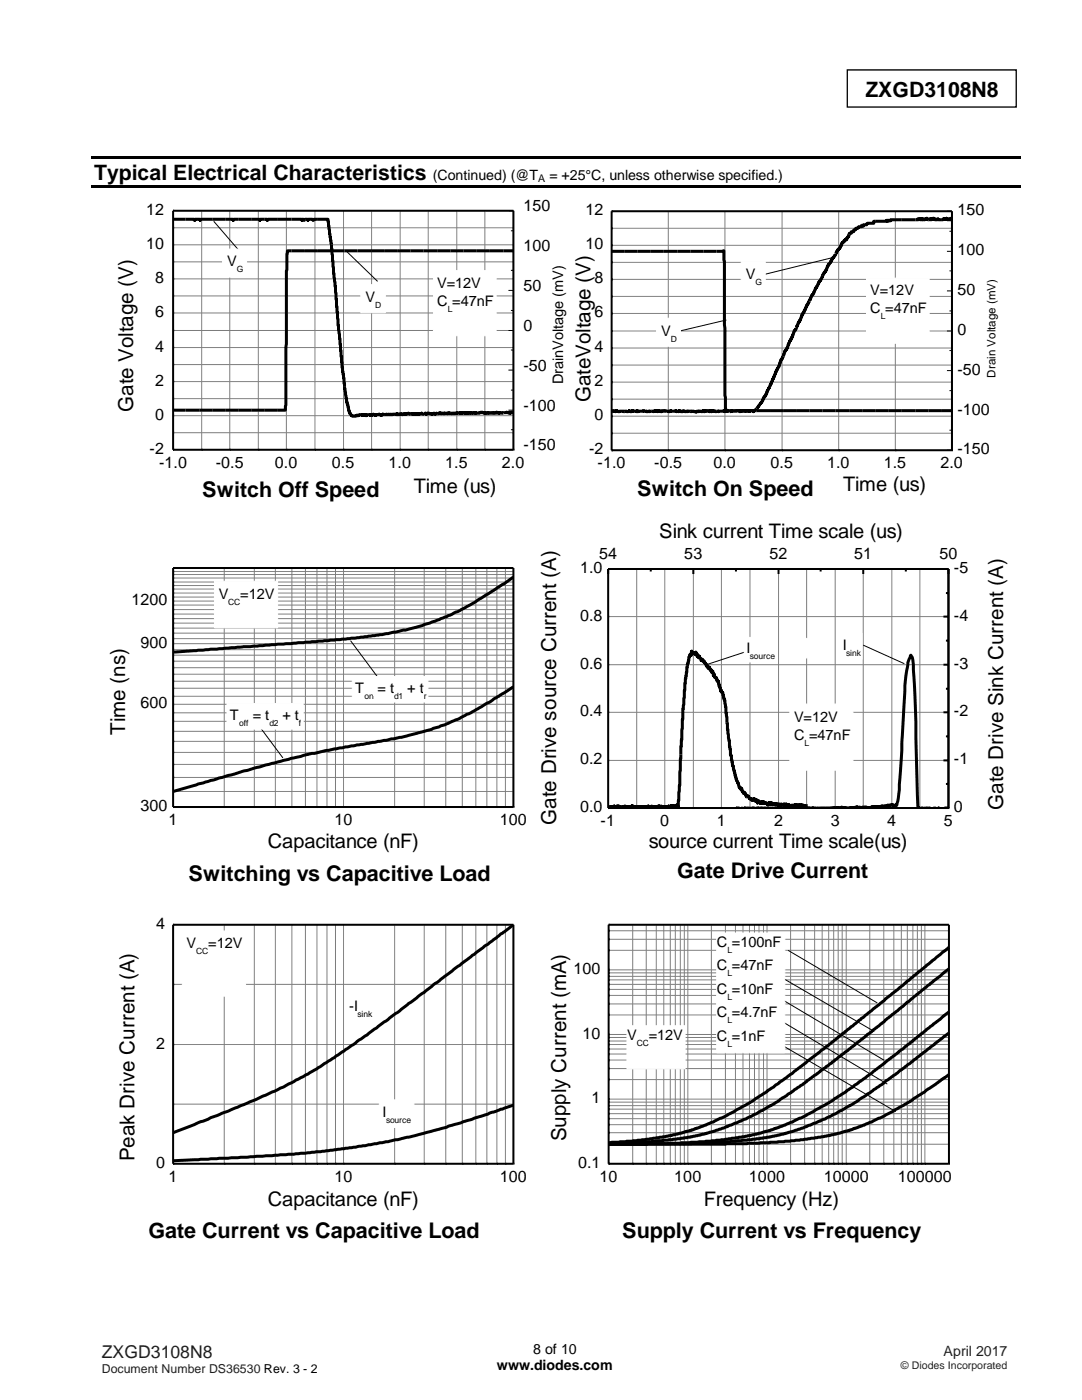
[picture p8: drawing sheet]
<svg xmlns="http://www.w3.org/2000/svg" width="216mm" height="279mm" viewBox="0 0 216 279" stroke-linecap="round" stroke-linejoin="round" font-family="sans-serif">
<defs><g id="words">
<g font-size="4.3">
<text x="40.3" y="99.2">Switch Off Speed</text>
<text x="127.1" y="99">Switch On Speed</text>
<text x="37.6" y="175.9">Switching vs Capacitive Load</text>
<text x="135.1" y="175.2">Gate Drive Current</text>
<text x="29.6" y="247.1">Gate Current vs Capacitive Load</text>
<text x="124.1" y="247.1">Supply Current vs Frequency</text>
</g>
<g font-size="4.2">
<text x="172.7" y="19.3">ZXGD3108N8</text>
<text x="18.8" y="35.9">Typical Electrical Characteristics</text>
</g>
<g font-size="4.1">
<text x="26.5" y="82.2" transform="rotate(-90 26.5 82.2)">Gate Voltage (V)</text>
<text x="117.8" y="80.3" transform="rotate(-90 117.8 80.3)">GateVoltage (V)</text>
<text x="24.9" y="146.7" transform="rotate(-90 24.9 146.7)">Time (ns)</text>
<text x="200.2" y="161.7" transform="rotate(-90 200.2 161.7)">Gate Drive Sink Current (A)</text>
<text x="110.9" y="164.6" transform="rotate(-90 110.9 164.6)">Gate Drive source Current (A)</text>
<text x="112.9" y="227.8" transform="rotate(-90 112.9 227.8)">Supply Current (mA)</text>
<text x="26.8" y="231.8" transform="rotate(-90 26.8 231.8)">Peak Drive Current (A)</text>
</g>
<g font-size="4">
<text x="82.5" y="98.4">Time (us)</text>
<text x="168.3" y="98.1">Time (us)</text>
<text x="131.5" y="107.4">Sink current Time scale (us)</text>
<text x="53.4" y="169.3">Capacitance (nF)</text>
<text x="129.4" y="169.2">source current Time scale(us)</text>
<text x="53.4" y="240.7">Capacitance (nF)</text>
<text x="140.5" y="240.7">Frequency (Hz)</text>
</g>
<text font-size="3.5" fill="#231f20" x="20.3" y="270.9">ZXGD3108N8</text>
<g font-size="3.2">
<text x="29.1" y="42.9">12</text>
<text x="104.4" y="42.2">150</text>
<text x="116.8" y="43">12</text>
<text x="191.1" y="43">150</text>
<text x="29.1" y="49.7">10</text>
<text x="104.4" y="50.2">100</text>
<text x="116.8" y="49.8">10</text>
<text x="191.1" y="51">100</text>
<text x="30.9" y="56.5">8</text>
<text x="104.4" y="58.1">50</text>
<text x="118.6" y="56.6">8</text>
<text x="191.1" y="58.9">50</text>
<text x="30.9" y="63.3">6</text>
<text x="118.6" y="63.4">6</text>
<text x="30.9" y="70.2">4</text>
<text x="104.4" y="66.1">0</text>
<text x="118.6" y="70.3">4</text>
<text x="191.1" y="66.9">0</text>
<text x="30.9" y="77">2</text>
<text x="104.4" y="74">-50</text>
<text x="118.6" y="77.1">2</text>
<text x="191.1" y="74.8">-50</text>
<text x="30.9" y="83.8">0</text>
<text x="104.4" y="82">-100</text>
<text x="118.6" y="83.9">0</text>
<text x="191.1" y="82.8">-100</text>
<text x="104.4" y="89.9">-150</text>
<text x="29.8" y="90.6">-2</text>
<text x="31.7" y="93.4">-1.0</text>
<text x="43" y="93.4">-0.5</text>
<text x="54.8" y="93.4">0.0</text>
<text x="66.2" y="93.4">0.5</text>
<text x="77.5" y="93.4">1.0</text>
<text x="88.8" y="93.4">1.5</text>
<text x="100.1" y="93.4">2.0</text>
<text x="117.5" y="90.7">-2</text>
<text x="119.2" y="93.5">-1.0</text>
<text x="130.6" y="93.5">-0.5</text>
<text x="142.4" y="93.5">0.0</text>
<text x="153.8" y="93.5">0.5</text>
<text x="165.1" y="93.5">1.0</text>
<text x="176.4" y="93.5">1.5</text>
<text x="187.7" y="93.5">2.0</text>
<text x="191.1" y="90.7">-150</text>
<text x="119.5" y="111.6">54</text>
<text x="136.5" y="111.6">53</text>
<text x="153.6" y="111.6">52</text>
<text x="170.5" y="111.6">51</text>
<text x="187.5" y="111.6">50</text>
<text x="115.7" y="114.4">1.0</text>
<text x="190.4" y="114.4">-5</text>
<text x="26.2" y="120.8">1200</text>
<text x="115.7" y="123.9">0.8</text>
<text x="190.4" y="123.9">-4</text>
<text x="28" y="129.3">900</text>
<text x="115.7" y="133.5">0.6</text>
<text x="190.4" y="133.5">-3</text>
<text x="28" y="141.4">600</text>
<text x="115.7" y="143">0.4</text>
<text x="190.4" y="143">-2</text>
<text x="115.7" y="152.6">0.2</text>
<text x="190.4" y="152.6">-1</text>
<text x="28" y="161.9">300</text>
<text x="33.6" y="164.7">1</text>
<text x="66.7" y="164.7">10</text>
<text x="99.7" y="164.7">100</text>
<text x="115.7" y="162.1">0.0</text>
<text x="119.8" y="164.9">-1</text>
<text x="131.7" y="164.9">0</text>
<text x="143.1" y="164.9">1</text>
<text x="154.5" y="164.9">2</text>
<text x="165.8" y="164.9">3</text>
<text x="177.1" y="164.9">4</text>
<text x="188.4" y="164.9">5</text>
<text x="190.4" y="162.1">0</text>
<text x="31.1" y="185.4">4</text>
<text x="114.4" y="194.4">100</text>
<text x="31.1" y="209.3">2</text>
<text x="116.2" y="207.3">10</text>
<text x="118" y="220.2">1</text>
<text x="31.1" y="233.1">0</text>
<text x="115.3" y="233.1">0.1</text>
<text x="33.6" y="235.9">1</text>
<text x="66.7" y="235.9">10</text>
<text x="99.7" y="235.9">100</text>
<text x="119.6" y="235.9">10</text>
<text x="134.6" y="235.9">100</text>
<text x="149.4" y="235.9">1000</text>
<text x="164.4" y="235.9">10000</text>
<text x="179.2" y="235.9">100000</text>
</g>
<g font-size="2.9">
<text x="45.3" y="53.2">V</text>
<text x="87.2" y="57.5">V=12V</text>
<text x="148.9" y="55.7">V</text>
<text x="173.7" y="59">V=12V</text>
<text x="72.9" y="60.3">V</text>
<text x="87.2" y="61.1">C</text>
<text x="90.2" y="61.1">=47nF</text>
<text x="173.7" y="62.6">C</text>
<text x="176.7" y="62.6">=47nF</text>
<text x="131.9" y="67">V</text>
<text x="112.3" y="76.7" transform="rotate(-90 112.3 76.7)">DrainVoltage (mV)</text>
<text x="43.6" y="119.5">V</text>
<text x="47.9" y="119.5">=12V</text>
<text x="148.9" y="130.4">I</text>
<text x="168.2" y="129.7">I</text>
<text x="45.8" y="143.7">T</text>
<text x="50.4" y="143.7">= t</text>
<text x="56.4" y="143.7">+ t</text>
<text x="70.8" y="138.3">T</text>
<text x="75.4" y="138.3">= t</text>
<text x="81.3" y="138.3">+ t</text>
<text x="158.5" y="144.2">V=12V</text>
<text x="158.5" y="147.8">C</text>
<text x="161.5" y="147.8">=47nF</text>
<text x="37.2" y="189.3">V</text>
<text x="41.5" y="189.3">=12V</text>
<text x="143.1" y="189">C</text>
<text x="146" y="189">=100nF</text>
<text x="143.1" y="193.7">C</text>
<text x="146" y="193.7">=47nF</text>
<text x="69.6" y="201.9">-I</text>
<text x="143.1" y="198.4">C</text>
<text x="143.1" y="203.1">C</text>
<text x="146" y="198.4">=10nF</text>
<text x="146" y="203.1">=4.7nF</text>
<text x="125.2" y="207.5">V</text>
<text x="129.4" y="207.5">=12V</text>
<text x="143.1" y="207.8">C</text>
<text x="146" y="207.8">=1nF</text>
<text x="76.3" y="222.9">I</text>
</g>
<g font-size="2.8">
<text x="86.4" y="35.9">(Continued) (@T</text>
<text x="109.6" y="35.9">= +25°C, unless otherwise specified.)</text>
<text x="99.2" y="273.5">www.diodes.com</text>
<text x="106.4" y="270.2">8 of 10</text>
</g>
<text font-size="2.8" fill="#231f20" x="188.3" y="270.6">April 2017</text>
<text font-size="2.5" fill="#231f20" x="20.3" y="274">Document Number DS36530 Rev. 3 - 2</text>
<text font-size="2.3" x="198.7" y="75.4" transform="rotate(-90 198.7 75.4)">Drain Voltage (mV)</text>
<text font-size="2.1" x="107.4" y="36.3">A</text>
<text font-size="2.1" fill="#231f20" x="179.8" y="273.2">© Diodes Incorporated</text>
<g font-size="1.7">
<text x="47.2" y="54.4">G</text>
<text x="150.7" y="56.9">G</text>
<text x="74.8" y="61.5">D</text>
<text x="89.3" y="62.3">L</text>
<text x="175.8" y="63.8">L</text>
<text x="133.9" y="68.2">D</text>
<text x="45.5" y="120.7">CC</text>
<text x="149.7" y="131.6">source</text>
<text x="168.9" y="130.9">sink</text>
<text x="72.7" y="139.5">on</text>
<text x="78.6" y="139.5">d1</text>
<text x="84.5" y="139.5">r</text>
<text x="47.7" y="144.9">off</text>
<text x="53.7" y="144.9">d2</text>
<text x="59.6" y="144.9">f</text>
<text x="160.6" y="149">L</text>
<text x="39.1" y="190.5">CC</text>
<text x="145.1" y="190.2">L</text>
<text x="145.1" y="194.9">L</text>
<text x="71.3" y="203.1">sink</text>
<text x="145.1" y="199.6">L</text>
<text x="127" y="208.7">CC</text>
<text x="145.1" y="204.3">L</text>
<text x="145.1" y="209">L</text>
<text x="77" y="224.1">source</text>
</g>
</g></defs>
<path d="M169.1 14h33.7v7.4h-33.7z" fill="none" stroke="#000" stroke-width=".26"/>
<g fill="#000">
<path d="M18.3 31.1h185.4v.5h-185.4z" fill-rule="evenodd"/>
<path d="M18.3 36.9h185.4v.5h-185.4z" fill-rule="evenodd"/>
</g>
<g fill="none" stroke="#808080" stroke-width=".2">
<path d="M34.5 59.1h67.9M34.5 52.3h67.9M34.5 45.5h67.9M34.5 55.7h67.9M34.5 48.9h67.9M40.2 42.1v47.7M45.8 42.1v47.7M51.5 42.1v47.7M57.1 42.1v47.7M62.8 42.1v47.7M68.5 42.1v47.7M74.1 42.1v47.7"/>
<path d="M79.8 42.1v47.7M85.4 42.1v47.7M91.1 42.1v47.7M96.7 42.1v47.7M122 59.2h68M122 52.4h68M122 45.6h68M122 55.8h68M122 49h68M133.3 42.2v47.7M144.7 42.2v47.7M156.1 42.2v47.7"/>
<path d="M167.4 42.2v47.7M178.7 42.2v47.7M34.5 79.6h67.9M34.5 72.8h67.9M34.5 66h67.9M34.5 76.2h67.9M34.5 69.4h67.9M34.5 62.5h67.9M122 79.7h68M122 72.9h68M122 66.1h68M122 76.3h68"/>
<path d="M122 69.5h68M122 62.6h68M34.5 86.4h67.9M34.5 83h67.9M122 86.5h68M122 83.1h68M34.5 119.2h67.9M34.5 118.4h67.9M34.5 117.6h67.9M34.5 116.9h67.9M34.5 116.2h67.9M34.5 115.4h67.9"/>
<path d="M34.5 114.7h67.9M34.5 114.1h67.9M34.5 120h67.9M44.7 113.4v47.7M50.7 113.4v47.7M54.9 113.4v47.7M58.2 113.4v47.7M60.9 113.4v47.7M63.2 113.4v47.7M65.2 113.4v47.7M66.9 113.4v47.7M68.5 113.4v47.7"/>
<path d="M78.7 113.4v47.7M84.6 113.4v47.7M88.9 113.4v47.7M92.2 113.4v47.7M94.9 113.4v47.7M97.1 113.4v47.7M99.1 113.4v47.7M100.8 113.4v47.7M127 113.6v47.7M132.6 113.6v47.7M138.4 113.6v47.7M144 113.6v47.7"/>
<path d="M149.7 113.6v47.7M155.3 113.6v47.7M161 113.6v47.7M166.7 113.6v47.7M172.3 113.6v47.7M178 113.6v47.7M183.6 113.6v47.7M34.5 139h67.9M34.5 137.4h67.9M34.5 136h67.9M34.5 134.6h67.9M34.5 133.3h67.9"/>
<path d="M34.5 132h67.9M34.5 130.8h67.9M34.5 129.7h67.9M34.5 127.5h67.9M34.5 126.4h67.9M34.5 125.4h67.9M34.5 124.4h67.9M34.5 123.5h67.9M34.5 122.6h67.9M34.5 121.7h67.9M34.5 120.8h67.9M34.5 128.5h67.9"/>
<path d="M121.3 132.7h68M121.3 123.1h68M34.5 158h67.9M34.5 155.2h67.9M34.5 152.6h67.9M34.5 150.2h67.9M34.5 148h67.9M34.5 146h67.9M34.5 144h67.9M34.5 142.3h67.9M34.5 140.6h67.9M121.3 151.8h68"/>
<path d="M121.3 142.2h68M34.5 196.5h67.9M44.7 184.6v47.7M50.7 184.6v47.7M54.9 184.6v47.7M58.2 184.6v47.7M60.9 184.6v47.7M63.2 184.6v47.7M65.2 184.6v47.7M66.9 184.6v47.7M68.5 184.6v47.7M78.7 184.6v47.7"/>
<path d="M84.6 184.6v47.7M88.9 184.6v47.7M92.2 184.6v47.7M94.9 184.6v47.7M97.1 184.6v47.7M99.1 184.6v47.7M100.8 184.6v47.7M121.4 196.5h68M121.4 198.7h68M121.4 197.5h68M121.4 195.6h68M121.4 194.9h68"/>
<path d="M121.4 194.2h68M121.4 189.7h68M121.4 187.5h68M121.4 185.8h68M121.4 193.6h68M126.2 184.6v47.7M128.9 184.6v47.7M130.9 184.6v47.7M132.4 184.6v47.7M133.8 184.6v47.7M134.8 184.6v47.7M135.7 184.6v47.7"/>
<path d="M136.5 184.6v47.7M137.2 184.6v47.7M141.9 184.6v47.7M144.7 184.6v47.7M146.8 184.6v47.7M148.3 184.6v47.7M149.6 184.6v47.7M150.5 184.6v47.7M151.5 184.6v47.7M152.4 184.6v47.7M153.1 184.6v47.7M157.8 184.6v47.7"/>
<path d="M160.6 184.6v47.7M162.6 184.6v47.7M164.1 184.6v47.7M165.4 184.6v47.7M166.4 184.6v47.7M167.3 184.6v47.7M168.1 184.6v47.7M168.9 184.6v47.7M173.6 184.6v47.7M176.4 184.6v47.7M178.4 184.6v47.7M179.9 184.6v47.7"/>
<path d="M181.1 184.6v47.7M182.2 184.6v47.7M183.1 184.6v47.7M183.9 184.6v47.7M184.6 184.6v47.7M34.5 208.5h67.9M121.4 208.5h68M121.4 220h68M121.4 215.5h68M121.4 213.3h68M121.4 211.6h68M121.4 210.4h68"/>
<path d="M121.4 209.4h68M121.4 207.8h68M121.4 207.1h68M121.4 202.6h68M121.4 200.4h68M121.4 219.4h68M121.4 206.5h68M34.5 220.4h67.9M121.4 228.4h68M121.4 226.1h68M121.4 224.5h68M121.4 223.3h68"/>
<path d="M121.4 222.3h68M121.4 221.4h68M121.4 220.7h68"/>
</g>
<g fill="none" stroke="#000" stroke-width=".4">
<path d="M34.5 42.1h67.9v47.7h-67.9zM122 42.2h68v47.7h-68zM34.5 113.4h67.9v47.7h-67.9zM121.3 113.6h68v47.7h-68zM129.8 113.6v.5M138.4 113.6v1M146.9 113.6v.5M155.3 113.6v1M163.8 113.6v.5M172.3 113.6v1M180.8 113.6v.5M188.8 118.4h.5"/>
<path d="M188.3 132.7h1M188.3 123.1h1M188.8 137.5h.5M188.8 127.9h.5M188.3 151.8h1M188.3 142.2h1M188.8 156.5h.5M188.8 147h.5M34.5 184.6h67.9v47.7h-67.9zM121.4 184.6h68v47.7h-68z"/>
</g>
<g fill="none" stroke="#000" stroke-width=".2">
<path d="M101.4 42.1h1v47.7h-1M101.4 58h1M101.4 50.1h1M101.9 54h.5M101.9 46.1h.5M189 42.2h1v47.7h-1M189 58.1h1M189 50.2h1M189.5 54.1h.5M189.5 46.2h.5M101.4 73.9h1M101.4 66h1"/>
<path d="M101.9 77.9h.5M101.9 69.9h.5M101.9 62h.5M189 74h1M189 66.1h1M189.5 78h.5M189.5 70h.5M189.5 62.1h.5M101.4 81.9h1M101.9 85.8h.5M189 82h1M189.5 85.9h.5"/>
</g>
<g fill="none" stroke="#000" stroke-width=".6">
<path d="M34.5 43.8h4.2l.1 .2 .1-.2h.9l.1 .2 .1-.2h6.4l.1 .2 .1-.2h5.1l.1 .2 .1-.2h1.3l.1 .2 .1-.2h6.7l.1 .2a.25 .25 0 0 1 .3-.2 .25 .25 0 0 1 .2 .2l.1-.2h.5l.1 .2 .1-.2h.8l.1 .2 .2-.2h2.3a.35 .35 0 0 1 .5 0 .35 .35 0 0 1 0 .5l.8 5.4 .3 4.9 .4 2.6 .5 7.8 .4 2.6 .4 5.8 .4 2.1v1.1l.4 3 .6 2.4a1.24 1.24 0 0 0 1 1.1l.6-.2a.28 .28 0 0 0 .3 .1 .28 .28 0 0 0 .2-.2l.5 .1 .6-.1 .2 .2 .2-.2 1.1 .1 .1-.2 .4 .2 .8-.2 .3 .2 .4-.2v.1l.2-.1v.1l.5-.1 .1 .1 1.9-.1v.1l.2-.2 .1 .2 .3-.1a.48 .48 0 0 1 .7 .1l.3-.2 .5 .1 .3-.2 .3 .2 .2-.1 1.8 .1 .4-.2 .2 .2 .2-.2v.1l.3-.1 .2 .2 .2-.2 1.1 .2 .3-.2 .2 .2 .2-.2 .5 .1 .2-.2a.28 .28 0 0 0 .3 .2 .28 .28 0 0 0 .2-.1l.2 .1 .2-.1 .7 .1 .2-.2 .5 .2 .2-.1 .4 .1 .5-.2 4.5 .1 .3-.2 .6 .2 2.1-.1a.28 .28 0 0 0 .3 .1 .28 .28 0 0 0 .2-.2l.3 .2 .1-.1 .9 .1 .6-.2 .9 .2v-.2l.3 .1 .4-.1M102.6 50.1h-44.8a.35 .35 0 0 0-.5 0 .35 .35 0 0 0 0 .5l-.2 3.5v14.6l-.2 12.8a.37 .37 0 0 1-.1 .4 .37 .37 0 0 1-.5 0h-21.8M122 50.2l22.5-.1 .2 28.9 .1 2.7a.35 .35 0 0 0 .2 .3 .35 .35 0 0 0 .4 0h44.7M190.1 43.7v.1l-.1-.2-.2 .1a.25 .25 0 0 1-.3 .2 .25 .25 0 0 1-.2-.2v.2h-.2l-.2-.3-.2 .2-.4-.1-.1 .2h-.9l-.1-.2-.1 .2h-.5v-.2l-.2 .1v-.2h-.2v.2l-.3-.1v.2h-.2l-.1-.2a.31 .31 0 0 1-.4 .2 .31 .31 0 0 1-.2-.3l-.1 .2-.2-.1a.25 .25 0 0 1-.3 .2 .25 .25 0 0 1-.2-.2l-.1 .2-.1-.2-.1 .2h-.2v-.2l-.3 .2-.2-.2v.2h-5.4v.2l-.5-.1v.2h-.2v-.2l-.2 .2h-2a.33 .33 0 0 0-.5 0 .33 .33 0 0 0 0 .4h-.8a.54 .54 0 0 0-.7 .3h-.5l-.1 .3-.2-.3-.1 .1a.35 .35 0 0 1-.2 .3 .35 .35 0 0 1-.4 0l-.2 .3h-.4v.3h-.3l-.2 .4h-.4v.3l-.4 .1-.1 .6-.3 .1-.1 .5-.3-.1v.2h-.2v.3h-.2l-.3 .3-.3 .9-.5 .4-.5 1.1-.6 .6-.3 .8-.5 .5-.5 1.3-.6 .7v.3l-.4 .8-.3 .2-.5 1.2-.2 .1-.5 1.3-.3 .2-.2 .7-.5 1-.2 .1-.6 1.5-.5 .7-.2 .8-.8 1.2a1.29 1.29 0 0 1-.5 1.1l-.3 1.1-.4 .8-.2 .1-.6 1.7-.4 .4-.3 1.1-.5 .7-.3 1.2-.8 1.1v.3l-.3 .7v.3l-.2 .1-.5 1.5-.6 .9-.1 .6-.6 .7-.2 .7-.7 .8-.3 .6-.9 .7-.1-.2-.5 .1-1.7-.1-.3 .2-.1-.2-.6 .1-1-.1-.3 .2-.6-.2-.4 .2-.2-.2-1.7 .2-.2-.2-.2 .1-.2-.1a.25 .25 0 0 1-.2 .2 .25 .25 0 0 1-.3-.2l-.2 .2-.1-.2-.2 .1-.5-.1a.2 .2 0 0 1-.1 .2 .2 .2 0 0 1-.2-.2 .28 .28 0 0 1-.3 .2 .28 .28 0 0 1-.2-.1l-.5 .1-.3-.1-.1 .2-.5-.2-1.8 .1a.32 .32 0 0 0-.3-.2 .32 .32 0 0 0-.3 .2l-.6-.2-.1 .2-.1-.1-.3 .1-.1-.2v.1l-1-.1a.29 .29 0 0 1-.3 .2 .29 .29 0 0 1-.3-.1l-.5-.1-.4 .1a.28 .28 0 0 0-.2-.1 .28 .28 0 0 0-.3 .2l-.4-.2-.3 .2-.1-.2-.1 .1-.2-.1-.3 .2-.7-.2-.2 .2v-.1l-.7 .1-.5-.2-1 .2-.1-.1-.1 .1-.1-.2-.2 .2-.6-.2-.1 .1-.1-.1-.1 .2h-.3l-.2-.2-.2 .2-.2-.1-1.8 .1-.3-.2-.2 .2-.4-.2-.4 .1M102.4 115.2l-1.8 1.3-4 2.5a48 48 0 0 1-17.3 7.1l-3.1 .6-7.3 .9-34.4 2.6M102.4 137.1l-4.8 3.1-1 .5a48.6 48.6 0 0 1-15.8 6.3l-3.8 .8-10.3 1.7-5.8 1.2-12.3 3.2-14.1 4.1M146.9 161.3l.1 .1M147.1 161.4l.1-.1 .1 .1 2.8-.1 .1 .1M150.3 161.4v-.1v.1l1.9-.1 .2 .1M152.5 161.4v-.1l.1 .1 .2-.1v.1M152.9 161.4l.2-.1v.1l.7-.1 .1 .1M154 161.4l.1-.1 .3 .1 1.8-.1v.1"/>
<path d="M156.4 161.4l.1-.1v.1M156.6 161.4h.2M156.9 161.4l.1-.1v.1l2.1-.1 .2 .1M159.3 161.4l.1-.1 1.2 .1 .1-.2 .1 .2 .1-.1 1.2 .1 .1-.2 .2 .2 .1-.1 .1 .1 3.4-.1v.1l.4-.2 .1 .2 .2-.2 .3 .2 .2-.2 .1 .2 .1-.2 .5 .1 .1-.2 .1 .2 .7-.1 .3 .2 .5-.2 .9 .1 .3-.2 .2 .2 .1-.3 .1 .2 .4-.1 .2 .2 .4-.2 1.7 .1 .3-.2 .1 .2 .2-.2 .1 .1 .3-.1 .1 .2 .3-.2 .1 .2 .1-.2 .4-.1 .8 .1 .5-.3 .5 .1 .2-.2 .1 .1 .2-.1 .2 .3h.3l.1-.3 .1 .2a9.3 9.3 0 0 0 .6-4.2l1-16.9a29.4 29.4 0 0 1 1-8.2l.3-.7 .1 .2a2.02 2.02 0 0 1 .4 1.7l.5 11.4 .4 17 .3 .3 .5-.1v.1M161 160.8l-.2 .3v-.2l-.5 .1v-.3l-.1 .3-.2-.3-.1 .3-.1-.3-.1 .3-.2-.4-.1 .4-.1-.2-.2 .1-.1-.3-.1 .3-.1-.2-.1 .2-.1-.3v.3l-.3-.1v.3l-.2-.4-.1 .2-.2-.1-.1 .2-.1-.3-.2 .1v-.2l-.2 .3-.1-.2-.1 .1-.1-.3-.1 .4-.1-.2-.1 .1-.1-.1v-.2l-.1 .2v-.1l-.4 .1-.1-.2-.3 .3v-.3l-.1 .3-.2-.1-.1 .1-.1-.3-.1 .2-.2-.2-.1 .1-.1-.2v.2l-.2-.2v.1l-.3-.1-.1 .2v-.4h-.2l-.1 .3-.2-.3v.3l-.1-.1-.1 .1v.2l-.3-.4-.3 .1v-.2l-.1 .1-.1-.2-.1 .3-.1-.3-.2-.1-.1 .3-.1-.1-.1 .2v-.3l-.1 .2-.1-.3-.2 .1v-.3l-.2 .2v.3l-.3-.7-.1 .4-.4-.6-.1 .4-.1-.3-.2 .2-.2-.3-.1 .1-.3-.2-.2-.4-.2 .3-.1-.1v-.4v.1l-.1-.1-.1-.4-.3 .1v-.3l-.1-.1-.1 .1-.1-.2v-.4l-.1 .1-.1-.1v-.2l-.1 .2-.1-.3-.2-.1-.1-.7-.4-.6-.1-.7-.3-.3-.3-1.8-.2-.2-.2-1.9-.2-.2v-1.1l-.2-.6v-1.1l-.2-.5-.2-1.8-.3-4.5-.1-.6v-.7l-.2-.2-.2-.8v-.5l-.1-.1-.1 .1-.1-.5-.1 .2-.2-.9-.2-.2-.1-.9-.1 .1-.2-.2-.1-.6-.1-.1-.2 .1-.1-.7-.2 .3-.2-.9-.2 .3-.2-.7-.1 .2-.2-.6-.1 .3-.1-.3-.1 .1-.1-.6-.2 .3v-.3l-.3-.6-.1 .1-.1-.4h-.2v-.2l-.1 .3-.1-.2-.1 .1-.4-.8-.2 .3-.1-.5v.2l-.3-.8-.1 .5v-.2l-.1-.1-.3 .1v-.2l-.1 .1-.2-.2v-.2l-.1 .8-.2 .1-.1-.3-.3 .6v.7l-.3 .7-.1 1.6-.4 2.2-.2 4.3-.2 .8-.2 6.2-.2 1.3-.2 7.8-.2 1.3-.1 2.8-.2 .1-.1-.3-.1 .4v-.2l-.1 .1-.2-.1v.2l-.1-.2-.1 .2v-.2l-.3 .1-.1-.2v.4h-.2v-.2l-.1 .2h-.3v-.3l-.1 .3-.1-.1-.1 .2-.2-.3-.1 .3-.2-.3-.2 .3-.1-.2-.1 .1-.3-.1-.1-.2v.2l-.1-.1-.1 .1v.3l-.1-.6-.1 .6-.1-.3-.1 .1-.1-.2-.3 .3-.1-.1v-.2l-.1 .2-.1-.2v.3l-.2-.2-.1 .2-.2-.4-.3 .4-.1-.2-.1 .2-.1-.4v.2l-.1-.1-.2 .2-.2-.2a.2 .2 0 0 1-.2 .2 .2 .2 0 0 1-.2-.2v.3l-.5-.3v.1l-.3-.1-.1 .2-.1-.2-.1 .2-.1-.2-.1 .1-.4-.1v.2l-.1-.2-.1 .1-.1-.1-.1 .2-.1-.2-.1 .2-.1-.4-.2 .5-.4-.3v.3l-.5-.3-.1 .3-.2-.4-.2 .4v-.3v.1l-.3-.1-.1 .2-.1-.1-.3 .2-.1-.3-.1 .2-.1-.3-.2 .2-.1-.2-.1 .4-.2-.3-.1 .2-.2-.1v-.2l-.1 .5-.4-.4v.2l-.2-.2-.4 .4-.1-.1M184.1 161.4l.1-.1 .1 .1 .8-.1 .1 .1M185.3 161.4l.1-.1 .1 .1 1.2-.1v.1M186.8 161.4h.1M187 161.4l.3-.1 .9 .1M189.4 161.4l-.8-.1-.3 .1M102.4 184.6l-29.2 22-6.5 4.5-2 1.2a90.5 90.5 0 0 1-15.4 7.9l-14.8 5.9M189.4 193.4l-12.7 10.2-.3 .4-10.4 8.2-8.1 5.9-3.5 2.3-3.2 1.8-3.3 1.6-3.5 1.4-3.6 1.1-3.1 .7-7.8 .9-8.5 .4"/>
<path d="M189.4 189.1l-6.1 4.9-4.2 3.6-2.4 1.8-.3 .4-11.6 9.3-9.3 7.1-5.8 3.9-5.7 3.1-3.2 1.4-3.1 1.1-3.8 1-3 .5-4.8 .6-4.7 .3M189.4 214.5l-4.9 3.5-2.3 1.4-.1 .2-5.5 3.1-4.1 1.9-3.1 1.1-3.9 1-7.8 1.1-8.7 .5-27.6 .1M189.4 206.2l-10.7 8.3-7.7 5.4-6.4 3.5-3.6 1.5-2.9 1-4.5 1.1-8 .9-7.8 .4-16.4 .1M189.4 202l-15.5 12.3-2.5 1.7-1.2 1-1.2 .7-.1 .2-2.9 1.9-3.5 2-5.8 2.8-3.1 1.1-2.7 .7-7.1 1.2-4.5 .4-6.1 .3-11.8 .1M102.4 220.6l-5.1 1.8-7.9 2.4-.3 .2-7.6 2-8.7 1.7-8.9 1.2-5.3 .5-24.1 1.3"/>
</g>
<path d="M86.5 54h12.5v13h-12.5z" fill-rule="evenodd" fill="#fff" stroke="#fff" stroke-width=".2"/>
<g fill="#fff">
<path d="M87.2 54.8h8.7v3.3h-8.7z" fill-rule="evenodd"/>
<path d="M87.2 58.4h2.1v3.3h-2.1z" fill-rule="evenodd"/>
<path d="M89.3 60.8h.9v2h-.9z" fill-rule="evenodd"/>
<path d="M90.2 58.4h8.3v3.3h-8.3z" fill-rule="evenodd"/>
</g>
<path d="M69 50.1l6.3 6.1" fill="none" stroke="#000" stroke-width=".2"/>
<path d="M72 56.8h4.9v5.6h-4.9z" fill-rule="evenodd" fill="#fff" stroke="#fff" stroke-width=".2"/>
<g fill="#fff">
<path d="M72.9 57.6h1.9v3.3h-1.9z" fill-rule="evenodd"/>
<path d="M74.8 60h1.2v2h-1.2z" fill-rule="evenodd"/>
</g>
<path d="M42.6 44.2l5.1 5.9" fill="none" stroke="#000" stroke-width=".2"/>
<path d="M44.4 49.7h4.8v5.6h-4.8z" fill-rule="evenodd" fill="#fff" stroke="#fff" stroke-width=".2"/>
<g fill="#fff">
<path d="M45.3 50.5h1.9v3.3h-1.9z" fill-rule="evenodd"/>
<path d="M47.2 52.9h1.2v2h-1.2z" fill-rule="evenodd"/>
</g>
<path d="M166 51.5l-14.6 3.6" fill="none" stroke="#000" stroke-width=".2"/>
<path d="M172.9 55.5h12.5v13h-12.5z" fill-rule="evenodd" fill="#fff" stroke="#fff" stroke-width=".2"/>
<g fill="#fff">
<path d="M173.7 56.3h8.7v3.3h-8.7z" fill-rule="evenodd"/>
<path d="M173.7 59.9h2.1v3.3h-2.1z" fill-rule="evenodd"/>
<path d="M175.8 62.3h.9v2h-.9z" fill-rule="evenodd"/>
<path d="M176.7 59.9h8.2v3.3h-8.2z" fill-rule="evenodd"/>
</g>
<path d="M144.9 63.9l-9.3 2.2" fill="none" stroke="#000" stroke-width=".2"/>
<path d="M147.9 52.2h4.8v5.6h-4.8z" fill-rule="evenodd" fill="#fff" stroke="#fff" stroke-width=".2"/>
<g fill="#fff">
<path d="M148.9 53h1.8v3.3h-1.8z" fill-rule="evenodd"/>
<path d="M150.7 55.4h1.2v2h-1.2z" fill-rule="evenodd"/>
</g>
<path d="M131 63.5h4.8v5.6h-4.8z" fill-rule="evenodd" fill="#fff" stroke="#fff" stroke-width=".2"/>
<g fill="#fff">
<path d="M131.9 64.3h1.9v3.3h-1.9z" fill-rule="evenodd"/>
<path d="M133.9 66.7h1.2v2h-1.2z" fill-rule="evenodd"/>
</g>
<path d="M69.9 127.9l6.1 8.2M50.3 143.1l6.1 8.2" fill="none" stroke="#000" stroke-width=".2"/>
<path d="M42.8 116h12.6v9.3h-12.6z" fill-rule="evenodd" fill="#fff" stroke="#fff" stroke-width=".2"/>
<g fill="#fff">
<path d="M43.6 116.8h1.9v3.3h-1.9z" fill-rule="evenodd"/>
<path d="M45.5 119.2h2.4v2h-2.4z" fill-rule="evenodd"/>
<path d="M47.9 116.8h6.8v3.3h-6.8z" fill-rule="evenodd"/>
</g>
<path d="M70.3 135h15.1v5.1h-15.1z" fill-rule="evenodd" fill="#fff" stroke="#fff" stroke-width=".2"/>
<g fill="#fff">
<path d="M70.8 135.6h1.9v3.3h-1.9z" fill-rule="evenodd"/>
<path d="M72.7 138h1.8v2h-1.8z" fill-rule="evenodd"/>
<path d="M74.5 135.6h4.1v3.3h-4.1z" fill-rule="evenodd"/>
<path d="M78.6 138h1.8v2h-1.8z" fill-rule="evenodd"/>
<path d="M80.4 135.6h4.1v3.3h-4.1z" fill-rule="evenodd"/>
<path d="M84.5 138h.6v2h-.6z" fill-rule="evenodd"/>
</g>
<path d="M45.3 140.4h15.2v5.1h-15.2z" fill-rule="evenodd" fill="#fff" stroke="#fff" stroke-width=".2"/>
<g fill="#fff">
<path d="M45.8 141h1.9v3.3h-1.9z" fill-rule="evenodd"/>
<path d="M47.7 143.4h1.9v2h-1.9z" fill-rule="evenodd"/>
<path d="M49.6 141h4.1v3.3h-4.1z" fill-rule="evenodd"/>
<path d="M53.7 143.4h1.8v2h-1.8z" fill-rule="evenodd"/>
<path d="M55.5 141h4.1v3.3h-4.1z" fill-rule="evenodd"/>
<path d="M59.6 143.4h.5v2h-.5z" fill-rule="evenodd"/>
</g>
<path d="M155.9 127.4h5.4v3.9h-5.4z" fill-rule="evenodd" fill="#fff" stroke="#fff" stroke-width=".2"/>
<path d="M156.4 127.9h4.8v3.3h-4.8z" fill-rule="evenodd" fill="#fff"/>
<path d="M148.6 130.2l-7.4 2.4M172.3 128.8l8.2 3.7" fill="none" stroke="#000" stroke-width=".2"/>
<path d="M157.6 140.5h12.6v13.2h-12.6z" fill-rule="evenodd" fill="#fff" stroke="#fff" stroke-width=".2"/>
<g fill="#fff">
<path d="M158.5 141.5h8.6v3.3h-8.6z" fill-rule="evenodd"/>
<path d="M158.5 145.1h2v3.3h-2z" fill-rule="evenodd"/>
<path d="M160.6 147.5h.9v2h-.9z" fill-rule="evenodd"/>
<path d="M161.5 145.1h8.2v3.3h-8.2z" fill-rule="evenodd"/>
</g>
<path d="M148.5 127.2h6.3v4.9h-6.3z" fill-rule="evenodd" fill="#fff" stroke="#fff" stroke-width=".2"/>
<g fill="#fff">
<path d="M148.9 127.7h.7v3.3h-.7z" fill-rule="evenodd"/>
<path d="M149.7 130.1h5v2h-5z" fill-rule="evenodd"/>
</g>
<path d="M167.7 126.4h4.3v5.1h-4.3z" fill-rule="evenodd" fill="#fff" stroke="#fff" stroke-width=".2"/>
<g fill="#fff">
<path d="M168.2 127h.6v3.3h-.6z" fill-rule="evenodd"/>
<path d="M168.9 129.4h2.9v2h-2.9z" fill-rule="evenodd"/>
</g>
<path d="M36.4 185.8h12.6v13h-12.6z" fill-rule="evenodd" fill="#fff" stroke="#fff" stroke-width=".2"/>
<g fill="#fff">
<path d="M37.2 186.6h1.9v3.3h-1.9z" fill-rule="evenodd"/>
<path d="M39.1 189h2.4v2h-2.4z" fill-rule="evenodd"/>
<path d="M41.5 186.6h6.8v3.3h-6.8z" fill-rule="evenodd"/>
</g>
<path d="M69 198.5h5.8v5.5h-5.8z" fill-rule="evenodd" fill="#fff" stroke="#fff" stroke-width=".2"/>
<g fill="#fff">
<path d="M69.6 199.2h1.7v3.3h-1.7z" fill-rule="evenodd"/>
<path d="M71.3 201.6h2.9v2h-2.9z" fill-rule="evenodd"/>
</g>
<path d="M75.7 219.5h6.9v5.5h-6.9z" fill-rule="evenodd" fill="#fff" stroke="#fff" stroke-width=".2"/>
<g fill="#fff">
<path d="M76.3 220.2h.7v3.3h-.7z" fill-rule="evenodd"/>
<path d="M77 222.6h5v2h-5z" fill-rule="evenodd"/>
</g>
<path d="M153.2 197.8l23.2 13.8M153.4 193.6l21.1 12.3M157.3 189.7l17.8 10.5M152.6 206.6l26.2 15.3M153.4 202.3l23.7 14.1" fill="none" stroke="#000" stroke-width=".2"/>
<path d="M143 186.2h13.6v23.9h-13.6z" fill-rule="evenodd" fill="#fff" stroke="#fff" stroke-width=".2"/>
<g fill="#fff">
<path d="M143.1 186.3h2.1v3.3h-2.1z" fill-rule="evenodd"/>
<path d="M145.1 188.7h.9v2h-.9z" fill-rule="evenodd"/>
<path d="M146 186.3h9.9v3.3h-9.9z" fill-rule="evenodd"/>
<path d="M143.1 191h2.1v3.3h-2.1z" fill-rule="evenodd"/>
<path d="M145.1 193.4h.9v2h-.9z" fill-rule="evenodd"/>
<path d="M146 191h8.3v3.3h-8.3z" fill-rule="evenodd"/>
<path d="M143.1 195.7h2.1v3.3h-2.1z" fill-rule="evenodd"/>
<path d="M145.1 198.1h.9v2h-.9z" fill-rule="evenodd"/>
<path d="M146 195.7h8.3v3.3h-8.3z" fill-rule="evenodd"/>
<path d="M143.1 200.4h2.1v3.3h-2.1z" fill-rule="evenodd"/>
<path d="M145.1 202.8h.9v2h-.9z" fill-rule="evenodd"/>
<path d="M146 200.4h9.1v3.3h-9.1z" fill-rule="evenodd"/>
<path d="M143.1 205.1h2.1v3.3h-2.1z" fill-rule="evenodd"/>
<path d="M145.1 207.5h.9v2h-.9z" fill-rule="evenodd"/>
<path d="M146 205.1h6.7v3.3h-6.7z" fill-rule="evenodd"/>
</g>
<path d="M125.1 204.7h11.6v8.6h-11.6z" fill-rule="evenodd" fill="#fff" stroke="#fff" stroke-width=".2"/>
<g fill="#fff">
<path d="M125.2 204.8h1.8v3.3h-1.8z" fill-rule="evenodd"/>
<path d="M127 207.2h2.4v2h-2.4z" fill-rule="evenodd"/>
<path d="M129.4 204.8h6.8v3.3h-6.8z" fill-rule="evenodd"/>
</g>
<use href="#words"/>
</svg>
